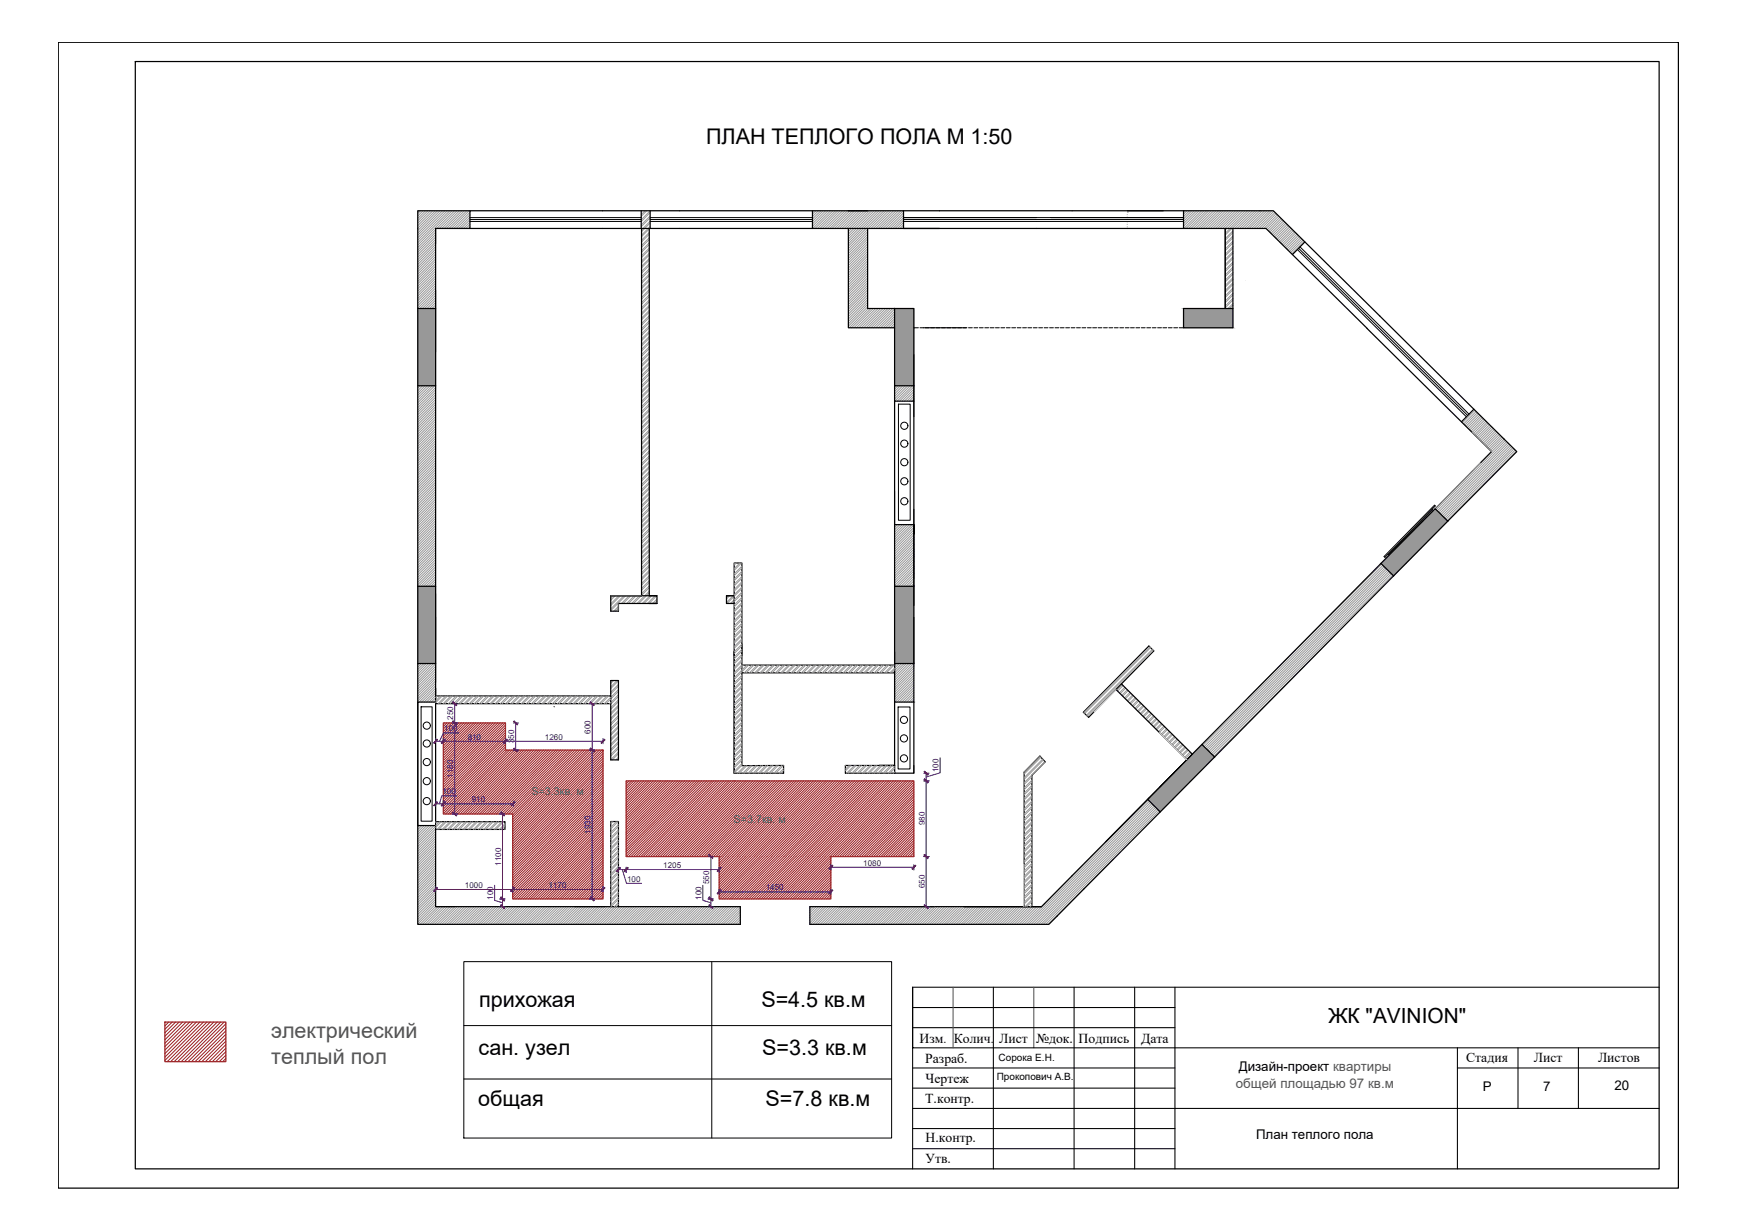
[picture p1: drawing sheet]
<svg xmlns="http://www.w3.org/2000/svg" width="420mm" height="297mm" viewBox="0 0 420 297" stroke-linecap="round" stroke-linejoin="round" font-family="sans-serif">
<defs><g id="words">
<g font-size="5.2">
<text x="170.7" y="34.7">ПЛАН ТЕПЛОГО ПОЛА М 1:50</text>
<text x="115.8" y="243.3">прихожая</text>
<text x="184.1" y="243.3">S=4.5 кв.м</text>
<text x="115.7" y="255">сан. узел</text>
<text x="184.3" y="255">S=3.3 кв.м</text>
<text x="115.6" y="267.4">общая</text>
<text x="185.1" y="267.4">S=7.8 кв.м</text>
</g>
<g font-size="5.2" fill="#545454">
<text x="65.5" y="250.8">электрический</text>
<text x="65.6" y="257.1">теплый пол</text>
</g>
<text font-size="5" x="321.1" y="247.2">ЖК &quot;AVINION&quot;</text>
<g font-size="3.3">
<text x="222.3" y="252.1">Изм</text>
<text x="223.7" y="256.8">Разраб.</text>
<text x="230.6" y="252.1">Колич</text>
<text x="241.5" y="252">Лист</text>
<text x="250.5" y="252.1">№док.</text>
<text x="260.8" y="252.1">Подпись</text>
<text x="275.9" y="252.1">Дата</text>
<text x="354.4" y="256.7">Стадия</text>
<text x="370.8" y="256.7">Лист</text>
<text x="386.3" y="256.7">Листов</text>
<text x="223.8" y="261.6">Чертеж</text>
<text x="223.7" y="266.5">Т.контр.</text>
<text x="223.7" y="281.1">Утв.</text>
<text x="223.8" y="276.1">Н.контр.</text>
</g>
<text font-size="3.2" fill="#545454" x="298.7" y="262.9">общей площадью 97 кв.м</text>
<g font-size="3.2">
<text x="299.5" y="259">Дизайн-проект квартиры</text>
<text x="358.5" y="263.8">Р</text>
<text x="373" y="263.8">7</text>
<text x="390.3" y="263.5">20</text>
<text x="303.6" y="275.3">План теплого пола</text>
</g>
<g font-size="2.9">
<text x="228.1" y="252.1">.</text>
<text x="239.5" y="252.1">.</text>
</g>
<g font-size="2.6" fill="#545454">
<text x="128.5" y="192.2">S=3.3кв. м</text>
<text x="177.4" y="198.9">S=3.7кв. м</text>
</g>
<g font-size="2.4">
<text x="241.4" y="256.5">Сорока Е.Н.</text>
<text x="240.9" y="261.1">Прокопович А.В.</text>
</g>
<g font-size="2" fill="#250095">
<text x="107.4" y="176.8">100</text>
<text x="109.5" y="174" transform="rotate(-90 109.5 174)">250</text>
<text x="113.1" y="178.8">810</text>
<text x="124.3" y="179.6" transform="rotate(-90 124.3 179.6)">350</text>
<text x="131.7" y="178.8">1260</text>
<text x="142.8" y="177.3" transform="rotate(-90 142.8 177.3)">600</text>
<text x="107" y="192">100</text>
<text x="109.5" y="188" transform="rotate(-90 109.5 188)">1180</text>
<text x="226.9" y="186.7" transform="rotate(-90 226.9 186.7)">100</text>
<text x="114" y="193.9">910</text>
<text x="142.8" y="201.5" transform="rotate(-90 142.8 201.5)">1930</text>
<text x="223.5" y="199.5" transform="rotate(-90 223.5 199.5)">980</text>
<text x="121.1" y="209.2" transform="rotate(-90 121.1 209.2)">1100</text>
<text x="160.3" y="209.8">1205</text>
<text x="208.7" y="209.2">1080</text>
<text x="112.4" y="214.6">1000</text>
<text x="132.6" y="214.6">1170</text>
<text x="151.6" y="213.2">100</text>
<text x="171.5" y="213.8" transform="rotate(-90 171.5 213.8)">550</text>
<text x="185.1" y="215.2">1450</text>
<text x="223.5" y="214.7" transform="rotate(-90 223.5 214.7)">650</text>
<text x="119.2" y="217.5" transform="rotate(-90 119.2 217.5)">100</text>
<text x="169.6" y="217.5" transform="rotate(-90 169.6 217.5)">100</text>
</g>
</g></defs>
<path d="M360.6 109.1l-13.7 13.9" fill="none" stroke="#636466" stroke-width=".3"/>
<g fill="none" stroke="#989898" stroke-width=".24">
<path d="M101.1 50.9l-.1 .1M101.7 50.9l-.7 .7M102.3 50.9l-1.3 1.3M102.9 50.9l-1.9 1.9M103.4 50.9l-2.4 2.5M104 50.9l-3 3M104.6 50.9l-3.6 3.6M105.2 50.9l-4.2 4.2M105.3 55.5l-4.3 4.3M105.3 56.1l-4.3 4.3M105.3 56.7l-4.3 4.3M105.3 57.3l-4.3 4.3"/>
<path d="M105.3 57.9l-4.3 4.3M105.3 58.5l-4.3 4.3M105.3 59l-4.3 4.3M105.3 59.6l-4.3 4.3M105.8 50.9l-4.8 4.8M106.4 50.9l-5.4 5.4M107 50.9l-6 6M107.6 50.9l-6.6 6.6M108.1 50.9l-7.1 7.2M108.7 50.9l-7.7 7.7M109.3 50.9l-8.3 8.3M109.9 50.9l-4.3 4.3"/>
<path d="M110.5 50.9l-4.3 4.3M111.1 50.9l-4.3 4.3M111.7 50.9l-4.3 4.3M112.3 50.9l-4.4 4.3M112.8 50.9l-4.3 4.3M113.4 50.9l-4.3 4.3M113.6 51.3l-3.9 3.9M113.6 51.9l-3.3 3.3M113.6 52.5l-2.7 2.7M113.6 53.1l-2.2 2.1M113.6 53.7l-1.6 1.5M113.6 54.2l-1 1"/>
<path d="M113.6 54.8l-.4 .4M155.1 50.9l-.1 .1M155.9 50.9l-.9 1M156.4 50.9l-1.4 1.4M157 56.2l-1.9 1.9M157 57.5l-1.9 1.8M157 58.7l-1.9 1.9M157 60l-1.9 1.8M157 55.3l-1.9 1.9M157 56.6l-1.9 1.9M157 57.9l-1.9 1.8M157 59.1l-1.9 1.9"/>
<path d="M157.2 53.5l-2.1 2.1M157.2 54.7l-2.1 2.1M157.2 53.9l-2.1 2.1M157.2 50.9l-2.2 2.2M157.2 52.2l-2.2 2.2M157.2 51.4l-2.2 2.2M157.2 52.6l-2.2 2.2M157.2 55.1l-.1 .1M196.7 50.9l-.3 .3M197.3 50.9l-.9 .8M197.9 50.9l-1.5 1.4M198.4 50.9l-2 2"/>
<path d="M199 50.9l-2.6 2.6M199.6 50.9l-3.2 3.2M200.2 50.9l-3.8 3.8M200.8 50.9l-4.3 4.3M201.4 50.9l-4.4 4.3M202 50.9l-4.4 4.3M202.5 50.9l-4.3 4.3M203.1 50.9l-4.3 4.3M203.7 50.9l-4.3 4.3M204.3 50.9l-4.3 4.3M204.9 50.9l-4.3 4.3M205.5 50.9l-4.3 4.3"/>
<path d="M206.1 50.9l-4.4 4.3M206.6 50.9l-4.3 4.3M207.2 50.9l-4.3 4.3M207.8 50.9l-4.3 4.3M208.4 50.9l-4.3 4.3M209 50.9l-4.3 4.3M209.6 50.9l-4.5 4.5M209.7 55.4l-4.6 4.7M209.7 56l-4.6 4.7M209.7 56.6l-4.6 4.7M209.7 57.2l-4.6 4.7M209.7 57.8l-4.6 4.7"/>
<path d="M209.7 58.3l-4.6 4.7M209.7 58.9l-4.6 4.7M209.7 59.5l-4.6 4.7M210.2 50.9l-5.1 5.1M210.7 50.9l-5.6 5.7M211.3 50.9l-6.2 6.3M211.9 50.9l-6.8 6.9M212.5 50.9l-7.4 7.4M213.1 50.9l-8 8M213.7 50.9l-8.6 8.6M214.2 50.9l-4.2 4.3M214.8 50.9l-4.2 4.3"/>
<path d="M215.4 50.9l-4.3 4.3M216 50.9l-4.3 4.3M216.6 50.9l-4.3 4.3M217.2 50.9l-4.3 4.3M217.8 50.9l-4.3 4.3M218.3 50.9l-4.2 4.3M218.4 51.4l-3.7 3.8M218.4 52l-3.1 3.2M218.4 52.6l-2.6 2.6M218.4 53.2l-2 2M218.4 53.8l-1.4 1.4M218.4 54.4l-.8 .8"/>
<path d="M218.4 55l-.2 .2M272.5 51.9h.1M272.5 52.5h.1M272.5 51.3h.1M272.5 53v.1M272.5 53.6v.1M272.5 54.2h.1M272.5 54.8h.1M286.4 50.9l-.3 .3M287 50.9l-.9 .8M287.6 50.9l-1.5 1.4M288.1 50.9l-2 2"/>
<path d="M288.7 50.9l-2.6 2.6M289.3 50.9l-3.2 3.2M289.9 50.9l-3.8 3.8M290.5 50.9l-4.3 4.3M291.1 50.9l-4.3 4.3M291.7 50.9l-4.4 4.3M292.2 50.9l-4.3 4.3M292.8 50.9l-4.3 4.3M293.4 50.9l-4.3 4.3M294 50.9l-4.3 4.3M294.6 50.9l-4.3 4.3M295.2 50.9l-4.3 4.3"/>
<path d="M295.7 50.9l-4.2 4.3M296.3 50.9l-4.3 4.3M296.6 55.2l-.4 .4M296.9 50.9l-4.3 4.3M297.5 50.9l-4.3 4.3M297.8 55.2l-1.6 1.6M298.1 57.5l-1.9 1.8M298.1 55.8l-1.9 1.9M298.1 57l-1.9 1.9M298.1 58.3l-1.9 1.9M298.1 59.6l-1.9 1.8M298.1 56.2l-1.9 1.9"/>
<path d="M298.1 58.7l-1.9 1.9M298.1 50.9l-4.3 4.3M298.7 50.9l-4.3 4.3M299.3 50.9l-4.3 4.3M299.8 50.9l-4.2 4.3M300.4 50.9l-4.3 4.3M301 50.9l-4.3 4.3M301.6 50.9l-5.4 5.5M302.2 50.9l-4.3 4.3M302.8 50.9l-4.3 4.3M303.4 50.9l-4.3 4.3M303.9 50.9l-4.2 4.3"/>
<path d="M304.5 50.9l-4.2 4.3M305.1 50.9l-4.3 4.3M305.7 50.9l-4.3 4.3M306.3 50.9l-4.3 4.3M306.9 50.9l-4.3 4.3M307.5 50.9l-4.3 4.3M307.9 51.1l-4.1 4.1M308.2 51.4l-3.8 3.8M308.5 51.6l-3.5 3.6M308.8 51.9l-3.3 3.3M309.1 52.2l-3 3.1M309.4 52.5l-3 3.1"/>
<path d="M309.7 52.8l-3.1 3.1M310 53.1l-3.1 3M310.3 53.4l-3.1 3M310.6 53.7l-3.1 3M310.9 53.9l-3.1 3.1M311.2 54.2l-3.1 3.1M311.5 54.5l-3.1 3.1M311.8 54.8l-3.1 3.1M312.1 55.1l-3.1 3.1M312.4 55.4l-3.1 3.1M312.7 55.7l-3.1 3M313 56l-3.1 3"/>
<path d="M313.3 56.3l-3.1 3M313.5 56.6l-3 3M313.8 56.9l-3 3M314.1 57.2l-3 3M314.4 57.5l-3 3M314.7 57.8l-3 3M315 58.1l-3 3M315.3 58.3l-3 3.1M105.3 60.2l-4.3 4.3M105.3 60.8l-4.3 4.3M105.3 61.4l-4.3 4.3M105.3 62l-4.3 4.3"/>
<path d="M105.3 62.6l-4.3 4.3M105.3 63.1l-4.3 4.4M105.3 63.7l-4.3 4.3M105.3 64.3l-4.3 4.3M105.3 64.9l-4.3 4.3M105.3 65.5l-4.3 4.3M105.3 66.1l-4.3 4.3M105.3 66.7l-4.3 4.3M105.3 67.2l-4.3 4.4M105.3 67.8l-4.3 4.4M105.3 68.4l-4.3 4.3M105.3 69l-4.3 4.3"/>
<path d="M105.3 69.6l-4.3 4.3M105.3 70.2l-4.3 4.3M105.3 70.8l-3.8 3.8M105.3 71.3l-3.2 3.3M105.3 71.9l-2.7 2.7M105.3 72.5l-2.1 2.1M105.3 73.1l-1.5 1.5M105.3 73.7l-.9 .9M105.3 74.3l-.3 .3M157 62.5l-1.9 1.9M157 65.4l-1.9 1.9M157 66.6l-1.9 1.9"/>
<path d="M157 61.2l-1.9 1.9M157 63.7l-1.9 1.9M157 65l-1.9 1.9M157 66.3l-1.9 1.8M157 67.5l-1.9 1.9M157 68.8l-1.9 1.8M157 70l-1.9 1.9M157 60.4l-1.9 1.8M157 61.7l-1.9 1.8M157 62.9l-1.9 1.8M157 64.1l-1.9 1.9M157 67.9l-1.9 1.9"/>
<path d="M157 69.2l-1.9 1.8M157 71.3l-1.9 1.8M157 72.5l-1.9 1.9M157 73.8l-1.9 1.9M157 75l-1.9 1.9M157 76.3l-1.9 1.9M157 77.6l-1.9 1.8M157 78.8l-1.9 1.9M157 70.4l-1.9 1.9M157 71.7l-1.9 1.8M157 73l-1.9 1.8M157 74.2l-1.9 1.9"/>
<path d="M157 75.5l-1.9 1.8M157 76.7l-1.9 1.9M157 78l-1.9 1.9M157 79.2l-1.9 1.9M209.7 60.1l-4.6 4.7M209.7 60.7l-4.6 4.7M209.7 61.3l-4.6 4.7M209.7 61.9l-4.6 4.7M209.7 62.5l-4.6 4.6M209.7 63l-4.6 4.7M209.7 63.6l-4.6 4.7M209.7 64.2l-4.6 4.7"/>
<path d="M209.7 64.8l-4.6 4.7M209.7 65.4l-4.6 4.7M209.7 66l-4.6 4.6M209.7 66.6l-4.6 4.6M209.7 67.2l-4.6 4.6M209.7 67.7l-4.6 4.7M209.7 68.3l-4.6 4.7M209.7 68.9l-4.6 4.7M209.7 69.5l-4.6 4.7M209.7 70.1l-4.6 4.6M209.7 70.7l-4.6 4.6M209.7 71.3l-4.6 4.6"/>
<path d="M209.7 71.9l-4.6 4.6M209.7 72.4l-4.6 4.7M209.7 73l-4.6 4.7M209.7 73.6l-4.6 4.7M209.7 74.2l-4.6 4.6M210 74.6l-4.7 4.6M210.6 74.6l-4.7 4.6M211.1 74.6l-4.7 4.6M211.7 74.6l-4.7 4.6M212.3 74.6l-4.7 4.6M212.9 74.6l-4.7 4.6M213.5 74.6l-4.7 4.6"/>
<path d="M214.1 74.6l-4.7 4.6M214.7 74.6l-4.7 4.6M215.2 74.6l-4.6 4.6M215.8 74.6l-4.7 4.6M216.3 74.7l-4.6 4.5M216.3 75.3l-4 3.9M216.3 75.9l-3.4 3.3M216.3 76.5l-2.8 2.7M216.3 77.1l-2.2 2.1M216.3 77.6l-1.6 1.6M216.3 78.2l-1 1M216.3 78.8l-.5 .4"/>
<path d="M298.1 62.1l-1.9 1.8M298.1 63.8l-1.9 1.8M298.1 72.1l-1.9 1.9M298.1 60.8l-1.9 1.9M298.1 63.3l-1.9 1.9M298.1 64.6l-1.9 1.8M298.1 65.8l-1.9 1.9M298.1 67.1l-1.9 1.9M298.1 68.3l-1.9 1.9M298.1 69.6l-1.9 1.9M298.1 70.9l-1.9 1.8M298.1 73.4l-1.2 1.2"/>
<path d="M298.1 60l-1.9 1.9M298.1 61.2l-1.9 1.9M298.1 62.5l-1.9 1.9M298.1 65l-1.9 1.9M298.1 66.3l-1.9 1.8M298.1 67.5l-1.9 1.9M298.1 68.8l-1.9 1.8M298.1 70l-1.9 1.9M298.1 71.3l-1.9 1.9M298.1 72.5l-1.9 1.9M298.1 73.8l-.8 .8M101 93.2h.1"/>
<path d="M101.6 93.2l-.6 .6M102.2 93.2l-1.2 1.2M102.8 93.2l-1.8 1.8M103.4 93.2l-2.4 2.4M104 93.2l-3 3M104.5 93.2l-3.5 3.5M105.1 93.2l-4.1 4.1M105.3 93.7l-4.3 4.2M105.3 94.2l-4.3 4.3M105.3 94.8l-4.3 4.3M105.3 95.4l-4.3 4.3M105.3 96l-4.3 4.3"/>
<path d="M105.3 96.6l-4.3 4.3M105.3 97.2l-4.3 4.2M105.3 97.7l-4.3 4.3M105.3 98.3l-4.3 4.3M105.3 98.9l-4.3 4.3M105.3 99.5l-4.3 4.3M157 88.9l-1.9 1.8M157 93.1l-1.9 1.8M157 80.1l-1.9 1.8M157 81.3l-1.9 1.9M157 82.6l-1.9 1.8M157 83.8l-1.9 1.9"/>
<path d="M157 85.1l-1.9 1.9M157 86.3l-1.9 1.9M157 87.6l-1.9 1.9M157 90.1l-1.9 1.9M157 91.4l-1.9 1.8M157 92.6l-1.9 1.9M157 93.9l-1.9 1.8M157 95.1l-1.9 1.9M157 96.4l-1.9 1.9M157 97.6l-1.9 1.9M157 98.9l-1.9 1.9M157 80.5l-1.9 1.9"/>
<path d="M157 81.8l-1.9 1.8M157 83l-1.9 1.9M157 84.3l-1.9 1.8M157 85.5l-1.9 1.9M157 86.8l-1.9 1.8M157 88l-1.9 1.9M157 89.3l-1.9 1.9M157 90.5l-1.9 1.9M157 91.8l-1.9 1.9M157 94.3l-1.9 1.9M157 95.6l-1.9 1.8M157 96.8l-1.9 1.9"/>
<path d="M157 98.1l-1.9 1.8M157 99.3l-1.9 1.9M216.5 93.2l-.2 .2M217.1 93.2l-.8 .8M217.7 93.2l-1.4 1.4M218.3 93.2l-2 2M218.8 93.2l-2.5 2.6M219.4 93.2l-3.1 3.2M220 93.2l-3.7 3.8M220.6 93.2l-3.7 3.8M220.9 93.5l-3.4 3.5M220.9 94.1l-2.9 2.9"/>
<path d="M220.9 94.7l-2.3 2.3M220.9 95.3l-1.7 1.7M220.9 95.8l-1.1 1.2M220.9 96.4l-.5 .6M356.6 99.2l-3.1 3M356.9 99.5l-3.1 3M357.2 99.8l-3.1 3M105.3 100.1l-4.3 4.3M105.3 100.7l-4.3 4.3M105.3 101.3l-4.3 4.3M105.3 101.8l-4.3 4.3M105.3 102.4l-4.3 4.3"/>
<path d="M105.3 103l-4.3 4.3M105.3 103.6l-4.3 4.3M105.3 104.2l-4.3 4.3M105.3 104.8l-4.3 4.3M105.3 105.4l-4.3 4.3M105.3 105.9l-4.3 4.4M105.3 106.5l-4.3 4.3M105.3 107.1l-4.3 4.3M105.3 107.7l-4.3 4.3M105.3 108.3l-4.3 4.3M105.3 108.9l-4.3 4.3M105.3 109.4l-4.3 4.4"/>
<path d="M105.3 110l-4.3 4.4M105.3 110.6l-4.3 4.3M105.3 111.2l-4.3 4.3M105.3 111.8l-4.3 4.3M105.3 112.4l-4.3 4.3M105.3 113l-4.3 4.3M105.3 113.6l-4.3 4.3M105.3 114.1l-4.3 4.4M105.3 114.7l-4.3 4.3M105.3 115.3l-4.3 4.3M105.3 115.9l-4.3 4.3M105.3 116.5l-4.3 4.3"/>
<path d="M105.3 117.1l-4.3 4.3M105.3 117.7l-4.3 4.3M105.3 118.3l-4.3 4.3M105.3 118.8l-4.3 4.3M105.3 119.4l-4.3 4.3M157 100.6l-1.9 1.9M157 101.8l-1.9 1.9M157 106.4l-1.9 1.9M157 108.1l-1.9 1.9M157 110.6l-1.9 1.9M157 115.2l-1.9 1.9M157 100.2l-1.9 1.8"/>
<path d="M157 101.4l-1.9 1.9M157 102.7l-1.9 1.8M157 103.9l-1.9 1.9M157 105.2l-1.9 1.9M157 107.7l-1.9 1.9M157 109l-1.9 1.8M157 110.2l-1.9 1.9M157 111.5l-1.9 1.8M157 112.7l-1.9 1.9M157 114l-1.9 1.8M157 116.5l-1.9 1.9M157 117.7l-1.9 1.9"/>
<path d="M157 119l-1.9 1.9M157 103.1l-1.9 1.9M157 104.4l-1.9 1.8M157 105.6l-1.9 1.9M157 106.9l-1.9 1.8M157 109.4l-1.9 1.8M157 111.9l-1.9 1.9M157 113.1l-1.9 1.9M157 114.4l-1.9 1.9M157 115.7l-1.9 1.8M157 116.9l-1.9 1.9M157 118.2l-1.9 1.8"/>
<path d="M157 119.4l-1.9 1.9M355.8 104.5l4.8 4.6M357.4 100l-3 3.1M357.7 100.3l-3 3M358 100.6l-3 3M358.3 100.9l-3 3M358.6 101.2l-3 3M358.9 101.5l-3 3M359.2 101.8l-3 3M359.5 102.1l-3 3M359.8 102.4l-3 3M360.1 102.7l-3 3"/>
<path d="M360.4 103l-3 3M360.7 103.2l-3 3.1M361 103.5l-3 3.1M361.3 103.8l-3 3.1M361.6 104.1l-3.1 3.1M361.9 104.4l-3.1 3.1M362.1 104.7l-3 3.1M362.4 105l-3 3M362.7 105.3l-3 3M363 105.6l-3 3M363.3 105.8l-3 3.1M363.6 106.1l-7.4 7.5"/>
<path d="M363.9 106.4l-16.7 16.8M364.2 106.7l-16.7 16.8M364.5 107l-16.7 16.8M364.8 107.3l-16.7 16.8M365.1 107.6l-16.7 16.7M365.4 107.9l-16.7 16.7M365.7 108.2l-16.7 16.7M366 108.5l-16.7 16.7M366.3 108.8l-16.7 16.7M366.6 109.1l-16.7 16.7M105.3 120l-4.3 4.3M105.3 120.6l-4.3 4.3"/>
<path d="M105.3 121.2l-4.3 4.3M105.3 121.8l-4.3 4.3M105.3 122.4l-4.3 4.2M105.3 123l-4.3 4.2M105.3 123.5l-4.3 4.3M105.3 124.1l-4.3 4.3M105.3 124.7l-4.3 4.3M105.3 125.3l-4.3 4.3M105.3 125.9l-4.3 4.3M105.3 126.5l-4.3 4.2M105.3 127.1l-4.3 4.2M105.3 127.6l-4.3 4.3"/>
<path d="M105.3 128.2l-4.3 4.3M105.3 128.8l-4.3 4.3M105.3 129.4l-4.3 4.3M105.3 130l-4.3 4.3M105.3 130.6l-4.3 4.2M105.3 131.2l-4.3 4.2M105.3 131.8l-4.3 4.2M105.3 132.3l-4.3 4.3M105.3 132.9l-4.3 4.3M105.3 133.5l-4.3 4.3M105.3 134.1l-4.3 4.3M105.3 134.7l-4.3 4.3"/>
<path d="M105.3 135.3l-4.3 4.2M105.3 135.9l-4.3 4.2M105.3 136.4l-4.3 4.3M105.3 137l-4.3 4.3M105.3 137.6l-4.1 4.1M105.3 138.2l-3.5 3.5M105.3 138.8l-3 2.9M105.3 139.4l-2.4 2.3M105.3 140l-1.8 1.7M157 124.1l-1.9 1.8M157 125.3l-1.9 1.8M157 127l-1.9 1.8"/>
<path d="M157 135.8l-1.9 1.8M157 137l-1.9 1.9M157 120.3l-1.9 1.8M157 121.5l-1.9 1.9M157 122.8l-1.9 1.8M157 126.5l-1.9 1.9M157 127.8l-1.9 1.9M157 129l-1.9 1.9M157 130.3l-1.9 1.9M157 131.6l-1.9 1.8M157 132.8l-1.9 1.9M157 134.1l-1.9 1.8"/>
<path d="M157 135.4l-1.9 1.8M157 136.6l-1.9 1.8M157 137.9l-1.9 1.8M157 139.1l-1.9 1.9M157 120.7l-1.9 1.9M157 121.9l-1.9 1.9M157 123.2l-1.9 1.9M157 124.5l-1.9 1.8M157 125.7l-1.9 1.9M157 128.2l-1.9 1.9M157 129.5l-1.9 1.8M157 130.7l-1.9 1.9"/>
<path d="M157 132l-1.9 1.9M157 133.2l-1.9 1.9M157 134.5l-1.9 1.9M157 138.3l-1.9 1.8M157 139.5l-1.9 1.9M177.6 136.1l-.1 .1M178 136.1l-.5 .5M178.8 136.1l-1.3 1.3M179.3 136.1l-1.8 1.8M179.4 136.8l-1.9 1.9M179.4 139.3l-1.9 1.9M179.4 137.3l-1.9 1.8"/>
<path d="M179.4 138.5l-1.9 1.8M179.4 138.1l-1.9 1.9M179.4 139.8l-1.9 1.8M216.4 126.8l-.1 .1M216.9 126.8l-.6 .7M217.5 126.8l-1.2 1.2M218.1 126.8l-1.8 1.8M218.7 126.8l-2.4 2.4M219.3 126.8l-3 3M219.9 126.8l-3.6 3.6M220.5 126.8l-4.2 4.2M220.9 126.9l-4.6 4.6"/>
<path d="M220.9 127.5l-4.6 4.6M220.9 128.1l-4.6 4.6M220.9 128.7l-4.6 4.6M220.9 129.3l-4.6 4.6M220.9 129.9l-4.6 4.6M220.9 130.4l-4.6 4.7M220.9 131l-4.6 4.7M220.9 131.6l-4.6 4.6M220.9 132.2l-4.6 4.6M220.9 132.8l-4.6 4.6M220.9 133.4l-4.6 4.6M220.9 134l-4.6 4.6"/>
<path d="M220.9 134.5l-4.6 4.7M220.9 135.1l-4.6 4.7M220.9 135.7l-4.6 4.6M220.9 136.3l-4.6 4.6M220.9 136.9l-4.6 4.6M220.9 137.5l-4.2 4.2M220.9 138l-3.7 3.7M220.9 138.6l-3.1 3.1M220.9 139.2l-2.5 2.5M220.9 139.8l-1.9 1.9M334 136.4l-32.3 32.3M334.3 136.7l-43.5 43.5"/>
<path d="M334.6 137l-43.5 43.5M334.9 137.3l-43.5 43.5M335.2 137.5l-43.5 43.6M335.5 137.8l-43.5 43.5M335.8 138.1l-43.5 43.5M336.1 138.4l-43.5 43.5M336.4 138.7l-43.6 43.5M336.7 139l-43.6 43.5M105.3 141.7h.1M105.3 140.5l-1.2 1.2M105.3 141.1l-.6 .6M148.3 144l-.7 .7"/>
<path d="M148.7 144l-1.1 1.1M149.5 146.6l-1.1 1.1M149.5 147l-.7 .7M149.6 144l-2 1.9M150 144l-2.4 2.4M150.8 144l-3.2 3.2M151.2 144l-3.6 3.6M152.1 144l-1.9 1.9M152.5 144l-1.8 1.9M153.4 144l-1.9 1.9M153.8 144l-1.9 1.9M154.6 144l-1.9 1.9"/>
<path d="M155 144l-1.9 1.9M157 142.9l-3 3M157 143.3l-2.6 2.6M157 140.3l-1.9 1.9M157 141.6l-1.9 1.9M157 140.8l-1.9 1.8M157 142l-1.9 1.9M157.1 144l-1.8 1.9M157.6 144l-1.9 1.9M158.4 144l-1.9 1.9M158.8 144l-1.9 1.9M158.8 144.8l-1 1.1"/>
<path d="M158.8 145.2l-.6 .7M176 144l-.4 .3M176.4 144l-.8 .8M177.2 144l-1.6 1.6M179.4 144.4l-1.9 1.8M179.4 147.3l-1.9 1.9M179.4 154.4l-1.9 1.9M179.4 156.1l-1.9 1.9M179.4 140.6l-1.9 1.9M179.4 141.9l-1.9 1.8M179.4 143.1l-2.8 2.8M179.4 141l-1.9 1.9"/>
<path d="M179.4 142.3l-3.6 3.6M179.4 143.5l-2.4 2.4M179.4 145.6l-1.9 1.9M179.4 146.9l-1.9 1.8M179.4 148.1l-1.9 1.9M179.4 150.6l-1.9 1.9M179.4 151.9l-1.9 1.9M179.4 146l-1.9 1.9M179.4 151.1l-1.9 1.8M179.4 152.3l-1.9 1.9M179.4 149.4l-1.9 1.9M179.4 153.2l-1.9 1.8"/>
<path d="M179.4 155.7l-1.9 1.8M179.4 156.9l-1.9 1.9M179.4 158.2l-1.9 1.8M179.4 159.4l-1.9 1.9M179.4 144.8l-1.9 1.9M179.4 148.6l-1.9 1.8M179.4 149.8l-1.9 1.9M179.4 153.6l-1.9 1.9M179.4 154.8l-1.9 1.9M179.4 157.4l-1.9 1.8M179.4 158.6l-1.9 1.9M179.4 159.9l-1.9 1.8"/>
<path d="M220.9 140.4l-1.3 1.3M220.9 141l-.7 .7M220.9 141.6l-.1 .1M277.9 156.4l-15.9 15.8M278.2 156.5l-16 15.9M278.6 156.9l-15.9 16M278.8 157.2l-15.9 15.9M323.8 152.5l-30.4 30.3M101.3 160.4l-.3 .3M101.9 160.4l-.9 .9M102.5 160.4l-1.5 1.4M103 160.4l-2 2"/>
<path d="M103.6 160.4l-2.6 2.6M104.2 160.4l-3.2 3.2M104.8 160.4l-3.8 3.8M105.3 160.5l-4.3 4.3M105.3 161.1l-4.3 4.2M105.3 161.6l-4.3 4.3M105.3 162.2l-4.3 4.3M105.3 162.8l-4.3 4.3M105.3 163.4l-4.3 4.3M105.3 164l-4.3 4.3M105.3 164.6l-4.3 4.3M105.3 165.2l-4.3 4.2"/>
<path d="M105.3 165.7l-4 4M105.3 166.3l-3.4 3.4M105.3 166.9l-2.8 2.8M105.3 167.5l-2.2 2.2M105.3 168.1l-1.6 1.6M105.3 168.7l-1 1M105.3 169.3l-.5 .4M105.6 168.2l-.3 .4M106.5 168.2l-1.2 1.2M106.9 168.2l-1.6 1.7M107.8 168.2l-1.9 1.9M108.2 168.2l-1.9 1.9"/>
<path d="M109 168.2l-1.9 1.9M109.4 168.2l-1.8 1.9M110.3 168.2l-1.9 1.9M110.7 168.2l-1.9 1.9M111.5 168.2l-1.8 1.9M112 168.2l-1.9 1.9M112.8 168.2l-1.9 1.9M113.2 168.2l-1.9 1.9M114 168.2l-1.8 1.9M114.5 168.2l-1.9 1.9M115.3 168.2l-1.9 1.9M115.7 168.2l-1.8 1.9"/>
<path d="M116.6 168.2l-1.9 1.9M117 168.2l-1.9 1.9M117.8 168.2l-1.9 1.9M118.2 168.2l-1.8 1.9M119.1 168.2l-1.9 1.9M119.5 168.2l-1.9 1.9M120.3 168.2l-1.8 1.9M120.7 168.2l-1.8 1.9M121.6 168.2l-1.9 1.9M122 168.2l-1.9 1.9M122.8 168.2l-1.8 1.9M123.3 168.2l-1.9 1.9"/>
<path d="M124.1 168.2l-1.9 1.9M124.5 168.2l-1.9 1.9M125.3 168.2l-1.8 1.9M125.8 168.2l-1.9 1.9M126.6 168.2l-1.9 1.9M127 168.2l-1.8 1.9M127.9 168.2l-1.9 1.9M128.3 168.2l-1.9 1.9M129.1 168.2l-1.9 1.9M129.5 168.2l-1.8 1.9M130.4 168.2l-1.9 1.9M130.8 168.2l-1.9 1.9"/>
<path d="M131.6 168.2l-1.8 1.9M132.1 168.2l-1.9 1.9M132.9 168.2l-1.9 1.9M133.3 168.2l-1.9 1.9M134.1 168.2l-1.8 1.9M134.6 168.2l-1.9 1.9M135.4 168.2l-1.9 1.9M135.8 168.2l-1.8 1.9M136.6 168.2l-1.8 1.9M137.1 168.2l-1.9 1.9M137.9 168.2l-1.9 1.9M138.3 168.2l-1.8 1.9"/>
<path d="M139.2 168.2l-1.9 1.9M139.6 168.2l-1.9 1.9M140.4 168.2l-1.9 1.9M140.8 168.2l-1.8 1.9M141.7 168.2l-1.9 1.9M142.1 168.2l-1.9 1.9M142.9 168.2l-1.8 1.9M143.4 168.2l-1.9 1.9M144.2 168.2l-1.9 1.9M144.6 168.2l-1.9 1.9M145.4 168.2l-1.8 1.9M145.9 168.2l-1.9 1.9"/>
<path d="M146.7 168.2l-1.8 1.9M147.1 168.2l-1.8 1.9M147.9 164.5l-.3 .3M148.3 164.5l-.7 .7M149.2 164.5l-1.6 1.5M149.5 166.7l-3.4 3.4M149.5 177.1l-1.9 1.9M149.5 172.9l-1.9 1.9M149.5 170.9l-1.9 1.8M149.5 172.1l-1.9 1.9M149.5 173.4l-1.9 1.8M149.5 165.4l-1.9 1.9"/>
<path d="M149.5 167.9l-2.2 2.2M149.5 169.2l-1.9 1.8M149.5 170.4l-1.9 1.9M149.5 171.7l-1.9 1.9M149.5 174.2l-1.9 1.9M149.5 175.5l-1.9 1.8M149.5 176.7l-1.9 1.9M149.5 178l-1.9 1.8M149.5 179.3l-1.9 1.8M149.5 164.6l-1.9 1.8M149.5 165.8l-1.9 1.9M149.5 167.1l-3 3"/>
<path d="M149.5 168.3l-1.9 1.9M149.5 169.6l-1.9 1.9M149.5 174.6l-1.9 1.9M149.5 175.9l-1.9 1.8M149.5 178.4l-1.9 1.9M149.5 179.6l-1.9 1.9M179.4 163.2l-1.9 1.9M179.4 166.1l-1.9 1.9M179.4 167.4l-1.9 1.9M179.4 173.2l-1.9 1.9M179.4 174.9l-1.9 1.9M179.4 176.2l-1.9 1.9"/>
<path d="M179.4 175.8l-1.9 1.8M179.4 179.5l-1.9 1.9M179.4 180l-1.9 1.8M179.4 160.7l-1.9 1.9M179.4 164.5l-1.9 1.8M179.4 165.7l-1.9 1.9M179.4 167l-1.9 1.8M179.4 168.2l-1.9 1.9M179.4 169.5l-1.9 1.8M179.4 170.7l-1.9 1.9M179.4 172l-1.9 1.9M179.4 174.5l-1.9 1.9"/>
<path d="M179.4 177l-1.9 1.9M179.4 178.3l-1.9 1.8M179.4 163.6l-1.9 1.9M179.4 164.9l-1.9 1.9M179.4 168.7l-1.9 1.8M179.4 169.9l-1.9 1.9M179.4 171.2l-1.9 1.8M179.4 172.4l-1.9 1.9M179.4 173.7l-1.9 1.8M179.4 177.4l-1.9 1.9M179.4 178.7l-1.9 1.9M179.7 160.8l-2.2 2.2"/>
<path d="M180.5 160.8l-3 3M181 160.8l-3.5 3.4M181.8 160.8l-1.9 1.8M182.2 160.8l-1.8 1.8M183.1 160.8l-1.9 1.8M183.5 160.8l-1.9 1.8M184.3 160.8l-1.9 1.8M184.7 160.8l-1.8 1.8M185.6 160.8l-1.9 1.8M186 160.8l-1.9 1.8M186.8 160.8l-1.8 1.8M187.2 160.8l-1.8 1.8"/>
<path d="M188.1 160.8l-1.9 1.8M188.5 160.8l-1.9 1.8M189.3 160.8l-1.8 1.8M189.8 160.8l-1.9 1.8M190.6 160.8l-1.8 1.8M191 160.8l-1.9 1.8M191.8 160.8l-1.8 1.8M192.3 160.8l-1.9 1.8M193.1 160.8l-1.9 1.8M193.5 160.8l-1.8 1.8M194.4 160.8l-1.9 1.8M194.8 160.8l-1.9 1.8"/>
<path d="M195.6 160.8l-1.9 1.8M196 160.8l-1.8 1.8M196.9 160.8l-1.9 1.8M197.3 160.8l-1.9 1.8M198.1 160.8l-1.8 1.8M198.6 160.8l-1.9 1.8M199.4 160.8l-1.9 1.8M199.8 160.8l-1.9 1.8M200.6 160.8l-1.8 1.8M201.1 160.8l-1.9 1.8M201.9 160.8l-1.8 1.8M202.3 160.8l-1.8 1.8"/>
<path d="M203.1 160.8l-1.8 1.8M203.6 160.8l-1.9 1.8M204.4 160.8l-1.8 1.8M204.8 160.8l-1.8 1.8M205.7 160.8l-1.9 1.8M206.1 160.8l-1.9 1.8M206.9 160.8l-1.9 1.8M207.3 160.8l-1.8 1.8M208.2 160.8l-1.9 1.8M208.6 160.8l-1.9 1.8M209.5 160.8l-1.9 1.8M209.9 160.8l-1.9 1.8"/>
<path d="M210.7 160.8l-1.9 1.8M211.1 160.8l-1.9 1.8M211.9 160.8l-1.8 1.8M212.4 160.8l-1.9 1.8M213.2 160.8l-1.8 1.8M213.6 160.8l-1.8 1.8M214.4 160.8l-1.8 1.8M214.9 160.8l-1.9 1.8M215.7 160.8l-1.8 1.8M216.1 160.8l-1.8 1.8M216.3 161.9l-.8 .7M216.8 160.4l-.5 .5"/>
<path d="M217.4 160.4l-2.3 2.2M218 160.4l-1.7 1.7M218.6 160.4l-2.3 2.2M219.1 160.4l-2.8 2.8M219.7 160.4l-3.4 3.4M220.3 160.4l-4 4M220.9 160.4l-4.6 4.6M220.9 169.7h.1M220.9 160.9l-4.6 4.7M220.9 161.5l-4.6 4.7M220.9 162.1l-4.6 4.6M220.9 162.7l-4.6 4.6"/>
<path d="M220.9 163.3l-4.6 4.6M220.9 163.8l-4.6 4.7M220.9 164.4l-4.6 4.7M220.9 165l-4.6 4.7M220.9 165.6l-4.1 4.1M220.9 166.2l-3.5 3.5M220.9 166.8l-2.9 2.9M220.9 167.4l-2.3 2.3M220.9 168l-1.7 1.7M220.9 168.5l-1.1 1.2M220.9 169.1l-.6 .6M271.3 165.5l-1.3 1.3"/>
<path d="M271.5 165.7l-1.3 1.3M271.9 166.1l-1.3 1.3M272.1 166.3l-1.3 1.4M272.5 166.7l-1.3 1.3M272.7 166.9l-1.3 1.3M273.2 167.4l-1.3 1.3M273.4 167.6l-1.3 1.3M273.8 168l-1.3 1.3M274 168.2l-1.3 1.3M274.4 168.6l-1.3 1.3M274.6 168.8l-1.3 1.4M275.1 169.2l-1.3 1.3"/>
<path d="M275.3 169.4l-1.3 1.3M275.7 169.9l-1.3 1.3M275.9 170.1l-1.3 1.3M276.3 170.5l-1.3 1.3M276.5 170.7l-1.3 1.3M277 171.1l-1.3 1.3M277.2 171.3l-1.3 1.3M277.6 171.8l-1.3 1.3M277.8 171.9l-1.3 1.3M278.2 172.4l-1.3 1.3M278.5 172.6l-1.4 1.3M278.9 173l-1.3 1.3"/>
<path d="M279.1 173.2l-1.3 1.3M279.5 173.6l-1.3 1.3M279.7 173.8l-1.3 1.3M280.1 174.3l-1.3 1.3M280.3 174.4l-1.3 1.4M280.7 174.9l-1.3 1.3M281 175.1l-1.4 1.3M281.4 175.5l-1.3 1.3M281.6 175.7l-1.3 1.3M282 176.1l-1.3 1.3M282.2 176.3l-1.3 1.3M282.6 176.8l-1.3 1.3"/>
<path d="M282.9 177l-1.4 1.3M283.3 177.3l-1.3 1.4M283.5 177.6l-1.3 1.3M283.9 178l-1.3 1.3M284.1 178.2l-1.3 1.3M284.6 178.6l-1.4 1.3M284.8 178.8l-1.4 1.3M285.2 179.3l-1.3 1.3M285.4 179.5l-1.3 1.3M285.8 179.8l-1.3 1.4M101.4 199.5l-.4 .5M102 199.5l-1 1"/>
<path d="M102.6 199.5l-1.6 1.6M103.2 199.5l-2.2 2.2M103.7 199.5l-2.7 2.8M104.3 199.5l-3.3 3.4M104.9 199.5l-3.9 4M105.3 199.7l-4.3 4.3M105.4 198.6l-.1 .1M106.2 198.6l-.9 1M106.7 198.6l-1.4 1.4M107.5 198.6l-1.9 1.9M107.9 198.6l-1.8 1.9M108.8 198.6l-1.9 1.9"/>
<path d="M109.2 198.6l-1.9 1.9M110 198.6l-1.9 1.9M110.4 198.6l-1.8 1.9M111.3 198.6l-1.9 1.9M111.7 198.6l-1.9 1.9M112.6 198.6l-2 1.9M112.9 198.6l-1.8 1.9M113.8 198.6l-1.9 1.9M114.2 198.6l-1.9 1.9M115 198.6l-1.8 1.9M115.5 198.6l-1.9 1.9M116.3 198.6l-1.8 1.9"/>
<path d="M116.7 198.6l-1.9 1.9M117.5 198.6l-1.8 1.9M118 198.6l-1.9 1.9M118.8 198.6l-1.8 1.9M119.2 198.6l-1.8 1.9M120.1 198.6l-1.9 1.9M120.5 198.6l-1.9 1.9M121.3 198.6l-1.8 1.9M121.7 198.6l-1.8 1.9M122.1 199.1l-1.4 1.4M122.1 199.5l-1 1M147.8 198.6l-.2 .1"/>
<path d="M148.2 198.6l-.6 .5M149 198.6l-1.4 1.4M149.4 198.6l-1.8 1.8M149.5 180.5l-1.9 1.8M149.5 181.8l-1.9 1.8M149.5 183l-.6 .7M149.5 180.9l-1.9 1.9M149.5 182.2l-1.5 1.5M149.5 183.4l-.2 .3M149.5 199.3l-1.9 1.9M149.5 199.7l-1.9 1.9M179.4 182l-1.9 1.9"/>
<path d="M179.4 183.3l-1.9 1.9M179.4 183.7l-1.9 1.9M179.4 180.8l-1.9 1.9M179.4 184.5l-1.9 2M179.4 181.2l-1.9 1.9M179.4 182.5l-1.9 1.8M179.4 185l-1.9 1.8M180.1 185.1l-1.8 1.8M180.5 185.1l-1.8 1.8M181.4 185.1l-1.8 1.8M181.8 185.1l-1.8 1.8M182.7 185.1l-1.9 1.8"/>
<path d="M183 185.1l-1.8 1.8M183.9 185.1l-1.8 1.8M184.3 185l-1.8 1.9M185.2 185l-1.9 1.9M185.6 185l-1.8 1.9M186.4 185l-1.8 1.9M186.8 185l-1.8 1.9M187.7 185l-1.9 1.9M188.1 185l-1.8 1.9M189 185l-1.9 1.9M189.4 185l-1.9 1.9M189.4 185.8l-1 1.1"/>
<path d="M189.4 186.2l-.6 .7M204.5 185l-.1 .1M205.3 185l-.9 .9M205.7 185l-1.3 1.3M206.6 185l-1.9 1.9M207 185l-1.9 1.9M207.8 185l-1.9 1.9M208.2 185l-1.8 1.9M209.1 185l-1.9 1.9M209.5 185l-1.9 1.9M210.3 185l-1.9 1.9M210.7 185l-1.8 1.9"/>
<path d="M211.6 185l-1.9 1.9M212 185l-1.9 1.9M212.8 185l-1.8 1.9M213.3 185l-1.9 1.9M214.1 185l-1.9 1.9M214.5 185l-1.9 1.9M215.3 185l-1.8 1.9M215.8 185l-1.9 1.9M216.3 185.3l-1.6 1.6M216.3 186.6l-.3 .3M216.3 185.7l-1.1 1.2M249.5 189.8l-1.9 1.9"/>
<path d="M249.5 191.1l-1.9 1.8M249.5 192.8l-1.9 1.8M249.5 192.3l-1.9 1.9M249.5 193.6l-1.9 1.9M249.5 196.1l-1.9 1.9M249.5 197.4l-1.9 1.8M249.5 191.5l-1.9 1.9M249.5 194l-1.9 1.9M249.5 195.3l-1.9 1.8M249.5 196.5l-1.9 1.9M249.5 197.8l-1.9 1.9M249.5 188.6l-1.9 1.8"/>
<path d="M249.5 194.8l-1.9 1.9M249.5 198.6l-1.9 1.9M249.5 199.9l-1.9 1.8M249.5 187.7l-1.9 1.9M249.5 189l-1.9 1.9M249.5 190.3l-1.9 1.8M249.5 199l-1.9 1.9M251.4 182.8l-3.8 3.9M251.7 183l-4.1 4.1M252.1 183.4l-4.5 4.5M252.3 183.7l-4.7 4.7M252.7 184.1l-5.1 5.1"/>
<path d="M277.6 193.4l-30 30M277.9 193.6l-29.8 29.8M278.2 193.9l-29.5 29.5M278.5 194.2l-29.2 29.2M278.8 194.5l-28.9 28.9M279 194.8l-28.5 28.6M279.3 195.1l-28.2 28.3M279.6 195.4l-27.9 28M279.9 195.7l-27.7 27.7M280.2 196l-27.4 27.4M286 180.1l-1.3 1.3M286.5 180.5l-1.4 1.3"/>
<path d="M286.7 180.7l-1.4 1.3M287.1 181.1l-1.4 1.3M287.3 181.3l-1.4 1.3M287.7 181.8l-1.3 1.3M287.9 182l-1.3 1.3M105.3 200.3l-4.3 4.3M105.3 200.9l-4.3 4.3M105.3 201.5l-4.3 4.3M105.3 202.1l-4.3 4.3M105.3 202.7l-4.3 4.3M105.3 203.3l-4.3 4.3M105.3 203.8l-4.3 4.3"/>
<path d="M105.3 204.4l-4.3 4.3M105.3 205l-4.3 4.3M105.3 205.6l-4.3 4.3M105.3 206.2l-4.3 4.3M105.3 206.8l-4.3 4.3M105.3 207.4l-4.3 4.3M105.3 208l-4.3 4.2M105.3 208.5l-4.3 4.3M105.3 209.1l-4.3 4.3M105.3 209.7l-4.3 4.3M105.3 210.3l-4.3 4.3M105.3 210.9l-4.3 4.3"/>
<path d="M105.3 211.5l-4.3 4.2M105.3 212.1l-4.3 4.2M105.3 212.7l-4.3 4.2M105.3 213.2l-4.3 4.3M105.3 213.8l-4.3 4.3M105.3 214.4l-4.3 4.3M105.3 215l-4.3 4.3M105.3 215.6l-4.3 4.3M105.3 216.2l-4.3 4.2M105.3 216.8l-4.3 4.2M105.3 217.4l-4.3 4.2M105.3 217.9l-4.3 4.3"/>
<path d="M105.3 218.5l-4.3 4.3M105.3 219.1l-4.3 4.3M105.9 219.1l-4.4 4.3M106.4 219.1l-4.3 4.3M107 219.1l-4.3 4.3M107.6 219.1l-4.3 4.3M108.2 219.1l-4.3 4.3M108.8 219.1l-4.3 4.3M109.4 219.1l-4.3 4.3M110 219.1l-4.4 4.3M110.5 219.1l-4.3 4.3M111.1 219.1l-4.3 4.3"/>
<path d="M111.7 219.1l-4.3 4.3M112.3 219.1l-4.3 4.3M112.9 219.1l-4.3 4.3M113.5 219.1l-4.3 4.3M114 219.1l-4.2 4.3M114.6 219.1l-4.3 4.3M115.2 219.1l-4.3 4.3M115.8 219.1l-4.3 4.3M116.4 219.1l-4.3 4.3M117 219.1l-4.3 4.3M117.6 219.1l-4.3 4.3M118.1 219.1l-4.2 4.3"/>
<path d="M118.7 219.1l-4.2 4.3M119.3 219.1l-4.3 4.3M119.9 219.1l-4.3 4.3M120.5 219.1l-4.3 4.3M121.1 219.1l-4.3 4.3M121.7 219.1l-4.3 4.3M122.1 200.4l-.1 .1M122.2 219.1l-4.2 4.3M122.8 219.1l-4.2 4.3M123.4 219.1l-4.2 4.3M124 219.1l-4.3 4.3M124.6 219.1l-4.3 4.3"/>
<path d="M125.2 219.1l-4.3 4.3M125.8 219.1l-4.3 4.3M126.4 219.1l-4.3 4.3M126.9 219.1l-4.2 4.3M127.5 219.1l-4.2 4.3M128.1 219.1l-4.2 4.3M128.7 219.1l-4.3 4.3M129.3 219.1l-4.3 4.3M129.9 219.1l-4.3 4.3M130.5 219.1l-4.3 4.3M131 219.1l-4.2 4.3M131.6 219.1l-4.2 4.3"/>
<path d="M132.2 219.1l-4.3 4.3M132.8 219.1l-4.3 4.3M133.4 219.1l-4.3 4.3M134 219.1l-4.3 4.3M134.6 219.1l-4.3 4.3M135.2 219.1l-4.3 4.3M135.7 219.1l-4.2 4.3M136.3 219.1l-4.3 4.3M136.9 219.1l-4.3 4.3M137.5 219.1l-4.3 4.3M138.1 219.1l-4.3 4.3M138.7 219.1l-4.3 4.3"/>
<path d="M139.3 219.1l-4.3 4.3M139.9 219.1l-4.4 4.3M140.4 219.1l-4.3 4.3M141 219.1l-4.3 4.3M141.6 219.1l-4.3 4.3M142.2 219.1l-4.3 4.3M142.8 219.1l-4.3 4.3M143.4 219.1l-4.3 4.3M144 219.1l-4.4 4.3M144.6 219.1l-4.4 4.3M145.1 219.1l-4.3 4.3M145.7 219.1l-4.3 4.3"/>
<path d="M146.3 219.1l-4.3 4.3M146.9 219.1l-4.3 4.3M147.5 219.1l-4.3 4.3M148.1 219.1l-4.4 4.3M148.7 219.1l-4.4 4.3M149.2 219.1l-4.3 4.3M149.5 203.1l-1.9 1.8M149.5 204.8l-1.9 1.8M149.5 206.1l-1.9 1.8M149.5 211.9l-1.9 1.9M149.5 205.6l-1.9 1.9M149.5 209.4l-1.9 1.9"/>
<path d="M149.5 213.2l-1.9 1.8M149.5 216.9l-1.9 1.9M149.5 209.8l-1.9 1.9M149.5 213.6l-1.9 1.8M149.5 217.4l-1.8 1.7M149.5 200.6l-1.9 1.9M149.5 201.9l-1.9 1.8M149.5 204.4l-1.9 1.8M149.5 206.9l-1.9 1.8M149.5 208.1l-1.9 1.9M149.5 210.6l-1.9 1.9M149.5 214.4l-1.9 1.9"/>
<path d="M149.5 215.7l-1.9 1.8M149.5 218.2l-1 .9M149.5 201l-1.9 1.9M149.5 202.3l-1.9 1.8M149.5 203.5l-1.9 1.9M149.5 207.3l-1.9 1.8M149.5 208.5l-1.9 1.9M149.5 211l-1.9 1.9M149.5 212.3l-1.9 1.9M149.5 214.8l-1.9 1.9M149.5 216.1l-1.9 1.8M149.5 218.6l-.5 .5"/>
<path d="M149.8 219.1l-4.3 4.3M150.4 219.1l-4.3 4.3M151 219.1l-4.3 4.3M151.6 219.1l-4.3 4.3M152.2 219.1l-4.3 4.3M152.8 219.1l-4.4 4.3M153.3 219.1l-4.3 4.3M153.9 219.1l-4.3 4.3M154.5 219.1l-4.3 4.3M155.1 219.1l-4.3 4.3M155.7 219.1l-4.3 4.3M156.3 219.1l-4.3 4.3"/>
<path d="M156.8 219.1l-4.2 4.3M157.4 219.1l-4.3 4.3M158 219.1l-4.3 4.3M158.6 219.1l-4.3 4.3M159.2 219.1l-4.3 4.3M159.8 219.1l-4.3 4.3M160.4 219.1l-4.3 4.3M160.9 219.1l-4.2 4.3M161.5 219.1l-4.2 4.3M162.1 219.1l-4.3 4.3M162.7 219.1l-4.3 4.3M163.3 219.1l-4.3 4.3"/>
<path d="M163.9 219.1l-4.3 4.3M164.5 219.1l-4.3 4.3M165 219.1l-4.2 4.3M165.6 219.1l-4.2 4.3M166.2 219.1l-4.2 4.3M166.8 219.1l-4.3 4.3M167.4 219.1l-4.3 4.3M168 219.1l-4.3 4.3M168.6 219.1l-4.3 4.3M169.1 219.1l-4.2 4.3M169.7 219.1l-4.2 4.3M170.3 219.1l-4.2 4.3"/>
<path d="M170.9 219.1l-4.3 4.3M171.5 219.1l-4.3 4.3M172.1 219.1l-4.3 4.3M172.7 219.1l-4.3 4.3M173.3 219.1l-4.3 4.3M173.8 219.1l-4.2 4.3M174.4 219.1l-4.2 4.3M175 219.1l-4.3 4.3M175.6 219.1l-4.3 4.3M176.2 219.1l-4.3 4.3M176.8 219.1l-4.3 4.3M177.4 219.1l-4.3 4.3"/>
<path d="M178 219.1l-4.3 4.3M178.5 219.1l-4.2 4.3M179 219.3l-4.2 4.1M179 219.9l-3.6 3.5M196.1 219.1l-.3 .4M196.7 219.1l-.9 1M197.3 219.1l-1.5 1.6M197.9 219.1l-2.1 2.1M198.5 219.1l-2.7 2.7M199.1 219.1l-3.3 3.3M199.6 219.1l-3.8 3.9M200.2 219.1l-4.3 4.3"/>
<path d="M200.8 219.1l-4.3 4.3M201.4 219.1l-4.3 4.3M202 219.1l-4.3 4.3M202.6 219.1l-4.3 4.3M203.2 219.1l-4.3 4.3M203.7 219.1l-4.2 4.3M204.3 219.1l-4.2 4.3M204.9 219.1l-4.3 4.3M205.5 219.1l-4.3 4.3M206.1 219.1l-4.3 4.3M206.7 219.1l-4.3 4.3M207.2 219.1l-4.2 4.3"/>
<path d="M207.8 219.1l-4.2 4.3M208.4 219.1l-4.2 4.3M209 219.1l-4.2 4.3M209.6 219.1l-4.3 4.3M210.2 219.1l-4.3 4.3M210.8 219.1l-4.3 4.3M211.4 219.1l-4.3 4.3M211.9 219.1l-4.2 4.3M212.5 219.1l-4.2 4.3M213.1 219.1l-4.2 4.3M213.7 219.1l-4.3 4.3M214.3 219.1l-4.3 4.3"/>
<path d="M214.9 219.1l-4.3 4.3M215.5 219.1l-4.3 4.3M216.1 219.1l-4.3 4.3M216.6 219.1l-4.2 4.3M217.2 219.1l-4.2 4.3M217.8 219.1l-4.3 4.3M218.4 219.1l-4.3 4.3M219 219.1l-4.3 4.3M219.6 219.1l-4.3 4.3M220.2 219.1l-4.3 4.3M220.8 219.1l-4.3 4.3M221.3 219.1l-4.2 4.3"/>
<path d="M221.9 219.1l-4.3 4.3M222.5 219.1l-4.3 4.3M223.1 219.1l-4.3 4.3M223.7 219.1l-4.3 4.3M224.3 219.1l-4.3 4.3M224.9 219.1l-4.3 4.3M225.5 219.1l-4.4 4.3M226 219.1l-4.3 4.3M226.6 219.1l-4.3 4.3M227.2 219.1l-4.3 4.3M227.8 219.1l-4.3 4.3M228.4 219.1l-4.3 4.3"/>
<path d="M229 219.1l-4.3 4.3M229.6 219.1l-4.4 4.3M230.2 219.1l-4.4 4.3M230.7 219.1l-4.3 4.3M231.3 219.1l-4.3 4.3M231.9 219.1l-4.3 4.3M232.5 219.1l-4.3 4.3M233.1 219.1l-4.3 4.3M233.7 219.1l-4.4 4.3M234.3 219.1l-4.4 4.3M234.8 219.1l-4.3 4.3M235.4 219.1l-4.3 4.3"/>
<path d="M236 219.1l-4.3 4.3M236.6 219.1l-4.3 4.3M237.2 219.1l-4.3 4.3M237.8 219.1l-4.3 4.3M238.3 219.1l-4.3 4.3M238.9 219.1l-4.3 4.3M239.5 219.1l-4.3 4.3M240.1 219.1l-4.3 4.3M240.7 219.1l-4.3 4.3M241.3 219.1l-4.3 4.3M241.9 219.1l-4.3 4.3M242.4 219.1l-4.2 4.3"/>
<path d="M243 219.1l-4.3 4.3M243.6 219.1l-4.3 4.3M244.2 219.1l-4.3 4.3M244.8 219.1l-4.3 4.3M245.4 219.1l-4.3 4.3M246 219.1l-4.3 4.3M246.5 219.1l-4.2 4.3M247.1 219.1l-4.2 4.3M247.7 219.1l-4.3 4.3M248.3 219.1l-4.3 4.3M248.9 219.1l-4.3 4.3M249.5 201.6l-1.9 1.8"/>
<path d="M249.5 211.6l-1.9 1.9M249.5 216.2l-1.9 1.9M249.5 217.5l-1.7 1.6M249.5 201.1l-1.9 1.9M249.5 202.4l-1.9 1.9M249.5 204.9l-1.9 1.9M249.5 206.2l-1.9 1.8M249.5 207.4l-1.9 1.9M249.5 208.7l-1.9 1.8M249.5 209.9l-1.9 1.9M249.5 212.4l-1.9 1.9M249.5 213.7l-1.9 1.9"/>
<path d="M249.5 200.3l-1.9 1.9M249.5 204.1l-1.9 1.8M249.5 207.8l-1.9 1.9M249.5 209.1l-1.9 1.9M249.5 212.9l-1.9 1.8M249.5 216.6l-1.9 1.9M249.5 203.6l-1.9 1.9M249.5 211.2l-1.9 1.8M249.5 214.9l-1.9 1.9M249.5 218.7l-.5 .4M249.5 202.8l-1.9 1.9M249.5 205.3l-1.9 1.9"/>
<path d="M249.5 206.6l-1.9 1.8M249.5 210.3l-1.9 1.9M249.5 214.1l-1.9 1.9M249.5 215.4l-1.9 1.8M249.5 217.9l-1.3 1.2M249.5 219.1l-4.3 4.3M250 219.1l-4.2 4.3M250.6 219.1l-4.2 4.3M251.2 219.1l-4.2 4.3M269.1 207.7l-15.7 15.7M178.9 223.4h.1M179 220.4l-3 3"/>
<path d="M179 221l-2.4 2.4M179 221.6l-1.8 1.8M179 222.2l-1.2 1.2M179 222.8l-.7 .6"/>
</g>
<path d="M14.1 10.2h391.7v277h-391.7zM32.7 14.9h368.4v267.6h-368.4z" fill="none" stroke="#000" stroke-width=".3"/>
<!-- layer: RAMKA0 -->
<g fill="none" stroke="#000" stroke-width=".25">
<path d="M220.6 238.6h180.5M240.1 238.6v43.9M259.7 238.6v43.9M274.3 238.6v43.9M284 238.6v43.9M220.6 258.1h63.4M220.6 248.4h63.4M220.6 243.5h63.4M352.3 253.3v29.2M352.3 258.1h48.8M367 253.3v14.6M381.6 253.3v14.6"/>
<path d="M401.1 253.3h-180.5v-14.7v43.9M220.6 267.9h180.5M220.6 263h63.4M220.6 272.8h63.4M220.6 277.6h63.4"/>
</g>
<path d="M230.4 238.6v14.7M249.9 238.6v14.7" fill="none" stroke="#545454" stroke-width=".25"/>
<g fill="none" stroke="#000" stroke-width=".3">
<path d="M113.6 50.9h-12.6v172.5h78v-4.3h-73.7v-58.7M113.6 55.2h82.8v-4.3h-82.8v4.3h-8.3v19.4M155 50.9v4.3M155.1 55.2v88.8h-7.5M157 55.2v88.8h1.8M157.2 50.9v4.3M196.4 55.2h109.7l24.4 24.2M196.4 50.9h111.4l25.7 25.4M205.1 55.2v24h11.2v-4.6M209.7 55.2v19.4h11.2v22.4h-4.6v-3.8M218.4 50.9v4.3M286.1 50.9v4.3"/>
<path d="M296.2 55.2v19.4M298.1 55.2v19.4M315.5 58.5l-3.1 3M101 74.6h4.3v18.6M216.3 79.2v14h4.6M286.1 74.6h12v4.6h-12zM333.5 76.3l22.8 22.6-3 3.1-22.8-22.6M101 93.2h4.3v48.5M216.3 97v29.8h4.6v-29.8M356.3 98.9l10.4 10.2-16.7 16.9-3.1-3-13.1 13.2-43.2 43.7 3 3M353.3 102l7.3 7.1M216.3 126.8v14.9h4.6v-14.9"/>
<path d="M220.9 126.8v2.2v-2.2M333.8 136.2l3.1 3M350 126l-69.5 70.2-3.1-3M101 141.7h4.3v18.7h-4.3M147.6 144h11.2v1.9h-9.3v1.8h-1.9zM177.5 158.4v-22.3h1.9v22.3M177.5 144h-1.9v1.9h1.9M179.4 155.6v29.5l10-.1v1.9h-11.9v-29.4M220.9 141.5v18.9h-4.6v-18.7M277.7 156.1l1.2 1.2-15.7 16.1-1.3-1.3zM105.3 166.3v3.4h-4.3v29.8h4.3M105.3 170.1h42.3"/>
<path d="M105.3 168.2h42.3M147.6 164.5h1.9v19.2h-1.9zM179.4 160.8h36.9M179.4 162.6h36.9M216.3 160.4v9.3h4.6v-9.3M216.3 169.7v17.2h4.6v-17.2M271.1 165.3l17.1 17-1.3 1.3-17.1-17M290.6 179.9l-38.8 39.2M105.3 198.6h16.8v1.9h-16.8M216.3 185h-11.9v1.9h11.9M251.4 182.7l-3.8 3.9v32.5M251.4 182.8l1.3 1.3-3.2 3.3v31.7"/>
<path d="M280.5 196.2l-26.9 27.2h-57.8v-4.3h56h-18.7M147.6 219.1v-20.5h1.9v20.5M202.7 219.1h23.1"/>
</g>
<g fill="#989898" stroke="#989898" stroke-width=".24">
<path d="M346.9 123l3.1 3h-6z"/>
<path d="M344 126h6l-10.1 10.2z"/>
<path d="M290.6 179.9l3 3.1h-6z"/>
<path d="M287.6 183h6l-10.2 10.2z"/>
<path d="M286.1 74.6l12 4.6v-4.6zM286.1 74.6l12 4.6h-12z"/>
<path d="M216.3 74.6l4.6 4.6v-4.6zM216.3 74.6l4.6 4.6h-4.6z"/>
<path d="M216.3 79.2l4.6 14v-14zM216.3 79.2l4.6 14h-4.6z"/>
<path d="M101 74.6l4.3 18.6v-18.6zM101 74.6l4.3 18.6h-4.3z"/>
<path d="M344 126l-10.2 10.2h6.1zM333.8 136.2h6.1l-3 3z"/>
<path d="M216.3 141.7l4.6 18.7v-18.7zM216.3 141.7l4.6 18.7h-4.6z"/>
<path d="M101 141.7l4.3 18.7v-18.7zM101 141.7l4.3 18.7h-4.3z"/>
<path d="M287.6 183l-10.2 10.2h6zM277.4 193.2h6l-2.9 3z"/>
</g>
<g fill="none" stroke="#000" stroke-width=".24">
<path d="M105.3 55.2v3.7M112.8 55.2h-7.5h7.5M113.6 53.1h41.4M113.6 53.5h41.4M113.6 52.6h41.4M157.2 53.1h39.2M157.2 53.5h39.2M157.2 52.6h39.2M218.4 53.1h67.7M218.4 53.5h67.7M250.5 52.6h-32.1h32.1M250.5 52.6h35.6h-32"/>
<path d="M286.1 55.2h1.9M296.2 55.2v19.4M314.3 59.7l40.8 40.4M105.3 70.1v15M220.9 79.2h1.1M222.4 79.2h11.4M234.1 79.2h1M235.4 79.2h1M236.8 79.2h.9M238.1 79.2h.9M239.3 79.2h1M240.7 79.2h.9"/>
<path d="M242 79.2h.9M243.3 79.2h.9M244.6 79.2h.9M245.9 79.2h.9M247.2 79.2h.9M248.5 79.2h.9M249.8 79.2h.9M251.1 79.2h.9M252.4 79.2h1M253.7 79.2h1M255 79.2h1M256.3 79.2h.9"/>
<path d="M257.6 79.2h1M258.9 79.2h1M260.3 79.2h.9M261.6 79.2h.9M262.9 79.2h.9M264.1 79.2h1M265.5 79.2h.9M266.8 79.2h.9M268.1 79.2h.9M269.4 79.2h.9M270.7 79.2h.9M272 79.2h1"/>
<path d="M273.3 79.2h.9M274.6 79.2h.9M275.9 79.2h.9M277.2 79.2h1M278.5 79.2h1M279.9 79.2h.9M281.1 79.2h1M282.4 79.2h1M283.7 79.2h1M285.1 79.2h1M313.6 60.3l40.9 40.4M313.9 60l40.9 40.4"/>
<path d="M217.2 97.7h2.8v28h-2.8zM220.9 85.7v15M216.3 118.7v8.4M360.6 109.1l-2.6 2.7M220.9 123.1v16.7M105.3 143.5v21.4M175.6 145.9h1.9M175.6 144h1.9M216.3 157.5v11.1M220.9 149.2v11.2M101.8 170.8h2.7v27.7h-2.7zM217.1 170.9h2.9v15h-2.9z"/>
<path d="M216.3 185v1.9M220.9 185v1.9M277.8 192.8l-10.5 10.7M286.9 183.6l-9.2 9.3M105.3 219.1h4.7M138.9 219.1h7.4M247.6 219.1h.5"/>
</g>
<!-- layer: 0 -->
<path d="M220.9 127.7v18.7" fill="none" stroke="#000" stroke-width=".25"/>
<!-- layer: mebeli -->
<path d="M269.8 166.6l-5.3 5.5M280.3 177.1l6.6 6.5M202.7 219.1h23.1M247.5 208.9v10.2" fill="none" stroke="#dcdcdc" stroke-width=".24"/>
<!-- layer: MEBEL -->
<path d="M133.9 170.8h.1" fill="none" stroke="#000" stroke-width=".25"/>
<!-- layer: mebeli 2 -->
<path d="M147.6 144h7.5M149.5 145.9v1.8" fill="none" stroke="#636466" stroke-width=".24"/>
<g fill="none" stroke="#000" stroke-width=".24">
<path d="M112.1 232.4h103.4v42.7h-103.4zM172.1 232.4v42.7M112.1 247.9h103.4"/>
<circle cx="218.6" cy="102.9" r=".87"/>
<circle cx="218.6" cy="107.2" r=".87"/>
<circle cx="218.6" cy="111.7" r=".87"/>
<circle cx="218.6" cy="116.3" r=".87"/>
<circle cx="218.6" cy="121.2" r=".87"/>
<circle cx="103.2" cy="175.4" r=".87"/>
<circle cx="103.2" cy="179.7" r=".87"/>
<circle cx="218.5" cy="174" r=".87"/>
<circle cx="218.5" cy="178.5" r=".87"/>
<circle cx="103.2" cy="193.6" r=".87"/>
<circle cx="103.2" cy="184.2" r=".87"/>
<circle cx="103.2" cy="188.8" r=".87"/>
<circle cx="218.5" cy="183.3" r=".87"/>
</g>
<!-- layer: Tonkie -->
<path d="M346.3 123v.2l-10.6 10.8h-.2M346.8 122.1l.2 .2-12.2 12.4-.2-.2z" fill="none" stroke="#000" stroke-width=".24"/>
<path d="M112.1 260.8h103.4" fill="none" stroke="#000" stroke-width=".25"/>
<g fill="none" stroke="#991b1e" stroke-width=".24">
<path d="M107.4 174.7l-.2 .3M108 174.7l-.8 .9M108.6 174.7l-1.4 1.5M109.2 174.7l-2 2.1M109.8 174.7l-2.6 2.6M110.4 174.7l-3.2 3.2M110.9 174.7l-3.7 3.8M111.5 174.7l-4.3 4.4M112.1 174.7l-4.9 5M112.7 174.7l-5.5 5.6M113.3 174.7l-6.1 6.2M113.9 174.7l-6.7 6.8"/>
<path d="M114.5 174.7l-7.3 7.3M115 174.7l-7.8 7.9M115.6 174.7l-8.4 8.5M116.2 174.7l-9 9.1M116.8 174.7l-9.6 9.7M117.4 174.7l-10.2 10.3M118 174.7l-10.8 10.9M118.6 174.7l-11.4 11.5M119.2 174.7l-12 12M119.7 174.7l-12.5 12.6M120.3 174.7l-13.1 13.2M120.9 174.7l-13.7 13.8"/>
<path d="M121.5 174.7l-14.3 14.4M122.1 174.7l-14.9 15M122.2 176.4l-15 15M122.2 178.2l-15 15M122.2 175.2l-15 15.1M122.2 175.8l-15 15.1M122.2 177l-15 15M122.2 177.6l-15 15M122.2 178.7l-15 15.1M122.2 179.3l-15 15.1M122.2 179.9l-15 15.1M122.2 180.5l-15 15.1"/>
<path d="M122.2 181.1l-15 15M122.6 181.3l-15.4 15.4M123.2 181.3l-15.5 15.4M123.8 181.3l-15.5 15.4M124.4 181.3l-15.5 15.4M125 181.3l-15.5 15.4M125.5 181.3l-15.4 15.4M126.1 181.3l-15.5 15.4M126.7 181.3l-15.5 15.4M127.3 181.3l-15.5 15.4M127.9 181.3l-15.5 15.4M128.5 181.3l-15.5 15.4"/>
<path d="M129.1 181.3l-15.5 15.4M129.7 181.3l-15.5 15.4M130.2 181.3l-15.4 15.4M130.8 181.3l-15.5 15.4M131.4 181.3l-15.5 15.4M132 181.3l-15.5 15.4M132.6 181.3l-15.5 15.4M133.2 181.3l-15.5 15.4M133.8 181.3l-15.5 15.4M134.4 181.3l-15.5 15.4M134.9 181.3l-15.4 15.4M135.5 181.3l-15.5 15.4"/>
<path d="M136.1 181.3l-15.5 15.4M136.7 181.3l-15.5 15.4M137.3 181.3l-15.5 15.4M137.9 181.3l-15.5 15.4M138.4 181.3l-15.4 15.4M139 181.3l-15.4 15.4M139.6 181.3l-15.7 15.6M140.2 181.3l-16.3 16.2M140.8 181.3l-16.9 16.8M141.4 181.3l-17.5 17.4M142 181.3l-18.1 18M142.5 181.3l-18.6 18.6"/>
<path d="M143.1 181.3l-19.2 19.2M143.7 181.3l-19.8 19.7M144.3 181.3l-20.4 20.3M144.9 181.3l-21 20.9M145.5 181.3l-21.6 21.5M145.8 194.5l-21.9 21.8M145.8 195.6l-21.7 21.7M145.8 196.2l-21.1 21.1M145.8 196.8l-20.5 20.5M145.8 197.4l-19.9 19.9M145.8 198l-19.3 19.3M145.8 198.6l-18.7 18.7"/>
<path d="M145.8 199.2l-18.1 18.1M145.8 181.5l-21.9 21.9M145.8 182.1l-21.9 21.9M145.8 182.7l-21.9 21.9M145.8 183.3l-21.9 21.8M145.8 183.9l-21.9 21.8M145.8 184.5l-21.9 21.8M145.8 185.1l-21.9 21.8M145.8 185.6l-21.9 21.9M145.8 186.2l-21.9 21.9M145.8 186.8l-21.9 21.8M145.8 187.4l-21.9 21.8"/>
<path d="M145.8 188l-21.9 21.8M145.8 188.6l-21.9 21.8M145.8 189.2l-21.9 21.8M145.8 189.8l-21.9 21.8M145.8 190.3l-21.9 21.9M145.8 190.9l-21.9 21.8M145.8 191.5l-21.9 21.8M145.8 192.1l-21.9 21.8M145.8 192.7l-21.9 21.8M145.8 193.3l-21.9 21.8M145.8 193.9l-21.9 21.8M145.8 195l-21.9 21.8"/>
<path d="M145.8 199.7l-17.6 17.6M151.5 188.7l-.1 .2M152.1 188.7l-.7 .8M152.7 188.7l-1.3 1.3M153.2 188.7l-1.8 1.9M153.8 188.7l-2.4 2.5M154.4 188.7l-3 3.1M155 188.7l-3.6 3.7M155.6 188.7l-4.2 4.3M156.2 188.7l-4.8 4.9M156.8 188.7l-5.4 5.4M157.3 188.7l-5.9 6"/>
<path d="M157.9 188.7l-6.5 6.6M158.5 188.7l-7.1 7.2M159.1 188.7l-7.7 7.8M159.7 188.7l-8.3 8.4M160.3 188.7l-8.9 9M160.9 188.7l-9.5 9.5M161.4 188.7l-10 10.1M162 188.7l-10.6 10.7M162.6 188.7l-11.2 11.3M163.2 188.7l-11.8 11.9M163.8 188.7l-12.4 12.5M164.4 188.7l-13 13"/>
<path d="M165 188.7l-13.6 13.6M165.6 188.7l-14.2 14.2M166.1 188.7l-14.7 14.8M166.7 188.7l-15.3 15.4M167.3 188.7l-15.9 16M167.9 188.7l-16.5 16.6M168.5 188.7l-17.1 17.1M169.1 188.7l-17.7 17.7M169.7 188.7l-18.3 18.3M170.3 188.7l-18.3 18.3M170.8 188.7l-18.2 18.3M171.4 188.7l-18.3 18.3"/>
<path d="M172 188.7l-18.3 18.3M172.6 188.7l-18.3 18.3M173.2 188.7l-18.3 18.3M173.8 188.7l-18.3 18.3M174.4 188.7l-18.3 18.3M174.9 188.7l-18.2 18.3M175.5 188.7l-18.2 18.3M176.1 188.7l-18.3 18.3M176.7 188.7l-18.3 18.3M177.3 188.7l-18.3 18.3M177.9 188.7l-18.3 18.3M178.5 188.7l-18.3 18.3"/>
<path d="M179.1 188.7l-18.3 18.3M179.6 188.7l-18.2 18.3M180.2 188.7l-18.2 18.3M180.8 188.7l-18.3 18.3M181.4 188.7l-18.3 18.3M182 188.7l-18.3 18.3M182.6 188.7l-18.3 18.3M183.2 188.7l-18.3 18.3M183.8 188.7l-18.3 18.3M184.3 188.7l-18.2 18.3M184.9 188.7l-18.2 18.3M185.5 188.7l-18.3 18.3"/>
<path d="M186.1 188.7l-18.3 18.3M186.7 188.7l-18.3 18.3M187.3 188.7l-18.3 18.3M187.9 188.7l-18.3 18.3M188.4 188.7l-18.2 18.3M189 188.7l-18.3 18.3M189.6 188.7l-18.3 18.3M190.2 188.7l-18.3 18.3M190.8 188.7l-18.3 18.3M191.4 188.7l-18.3 18.3M192 188.7l-18.3 18.3M192.5 188.7l-18.7 18.7"/>
<path d="M193.1 188.7l-19.3 19.3M193.7 188.7l-18.3 18.3M194.3 188.7l-18.3 18.3M194.9 188.7l-21.1 21.1M195.5 188.7l-21.7 21.7M196 188.7l-22.2 22.3M196.6 188.7l-22.8 22.9M197.2 188.7l-23.4 23.4M197.8 188.7l-18.3 18.3M198.4 188.7l-18.3 18.3M199 188.7l-25.2 25.2M199.6 188.7l-25.8 25.8"/>
<path d="M200.1 188.7l-26.3 26.4M200.7 188.7l-26.9 27M201.3 188.7l-27.5 27.6M201.9 188.7l-18.3 18.3M202.5 188.7l-28.5 28.6M203.1 188.7l-28.5 28.6M203.7 188.7l-28.5 28.6M204.2 188.7l-28.4 28.6M204.8 188.7l-28.5 28.6M205.4 188.7l-18.3 18.3M206 188.7l-18.3 18.3M206.6 188.7l-28.5 28.6"/>
<path d="M207.2 188.7l-28.5 28.6M207.8 188.7l-28.5 28.6M208.4 188.7l-28.5 28.6M208.9 188.7l-28.5 28.6M209.5 188.7l-18.3 18.3M210.1 188.7l-18.3 18.3M210.7 188.7l-28.5 28.6M211.3 188.7l-28.5 28.6M211.9 188.7l-28.5 28.6M212.5 188.7l-28.5 28.6M213 188.7l-28.5 28.6M213.6 188.7l-18.2 18.3"/>
<path d="M214.2 188.7l-28.5 28.6M214.8 188.7l-28.5 28.6M215.4 188.7l-28.5 28.6M216 188.7l-28.5 28.6M216.6 188.7l-28.5 28.6M217.2 188.7l-18.3 18.3M217.7 188.7l-18.2 18.3M218.3 188.7l-28.5 28.6M218.9 188.7l-28.5 28.6M219.5 188.7l-18.3 18.3M220.1 188.7l-18.3 18.3M220.7 188.7l-18.3 18.3"/>
<path d="M220.9 189l-17.9 18M220.9 189.6l-17.3 17.4M220.9 190.2l-16.7 16.8M220.9 190.8l-16.1 16.2M220.9 191.4l-15.6 15.6M220.9 192l-15 15M220.9 192.5l-14.4 14.5M220.9 193.1l-13.8 13.9M220.9 193.7l-13.2 13.3M220.9 194.3l-12.6 12.7M220.9 194.9l-12 12.1M220.9 195.5l-11.5 11.5"/>
<path d="M220.9 196.1l-10.9 10.9M220.9 196.7l-10.3 10.3M220.9 197.2l-9.7 9.8M220.9 197.8l-9.1 9.2M220.9 198.4l-8.5 8.6M220.9 199l-7.9 8M220.9 199.6l-7.4 7.4M145.8 200.3l-17 17M145.8 200.9l-16.4 16.4M145.8 201.5l-15.8 15.8M145.8 202.1l-15.2 15.2M145.8 202.7l-14.6 14.6"/>
<path d="M145.8 203.3l-14 14M145.8 204.4l-12.9 12.9M145.8 205l-12.3 12.3M145.8 205.6l-11.7 11.7M145.8 206.2l-11.1 11.1M145.8 206.8l-10.5 10.5M145.8 208.5l-8.8 8.8M145.8 209.1l-8.2 8.2M145.8 209.7l-7.6 7.6M145.8 210.3l-7 7M145.8 210.9l-6.4 6.4M145.8 212l-5.3 5.3"/>
<path d="M145.8 212.6l-4.7 4.7M145.8 213.2l-4.1 4.1M145.8 213.8l-3.5 3.5M145.8 214.4l-2.9 2.9M145.8 216.1l-1.2 1.2M145.8 216.7l-.6 .6M145.8 203.8l-13.5 13.5M145.8 207.4l-10 9.9M145.8 208l-9.4 9.3M145.8 211.5l-5.9 5.8M145.8 215l-2.3 2.3M145.8 215.6l-1.8 1.7"/>
<path d="M175.5 207l-1.7 1.6M176.1 207l-2.3 2.2M179.6 207l-5.8 5.7M180.2 207l-6.4 6.3M183.7 207l-9.9 9.8M187.2 207l-10.3 10.3M187.8 207l-10.3 10.3M191.3 207l-10.3 10.3M191.9 207l-10.3 10.3M195.4 207l-10.3 10.3M198.9 207l-10.3 10.3M199.5 207l-10.3 10.3"/>
<path d="M200.9 207.4l-9.9 9.9M200.9 208.5l-8.8 8.8M200.9 209.1l-8.2 8.2M200.9 209.7l-7.6 7.6M200.9 210.3l-7 7M200.9 212.7l-4.7 4.6M200.9 213.2l-4.1 4.1M200.9 213.8l-3.5 3.5M200.9 214.4l-2.9 2.9M200.9 216.8l-.6 .5M200.9 208l-9.3 9.3M200.9 210.9l-6.4 6.4"/>
<path d="M200.9 211.5l-5.8 5.8M200.9 212.1l-5.2 5.2M200.9 215l-2.3 2.3M200.9 215.6l-1.7 1.7M200.9 216.2l-1.1 1.1M220.9 200.2l-6.8 6.8M220.9 200.8l-6.2 6.2M220.9 201.4l-5.6 5.6M220.9 201.9l-5 5.1M220.9 202.5l-4.4 4.5M220.9 203.1l-3.8 3.9M220.9 203.7l-3.3 3.3"/>
<path d="M220.9 204.3l-2.7 2.7M220.9 204.9l-2.1 2.1M220.9 205.5l-1.5 1.5M220.9 206.1l-.9 .9M220.9 206.6l-.3 .4M39.9 247v.1M40.8 247l-.9 1M41.6 247l-1.7 1.8M42.4 247l-2.5 2.6M43.3 247l-3.4 3.5M44.1 247l-4.2 4.3M45 247l-5.1 5.2"/>
<path d="M45.8 247l-5.9 6M46.6 247l-6.7 6.8M47.5 247l-7.6 7.6M48.3 247l-8.4 8.5M49.2 247l-9.3 9.3M50 247l-9.6 9.6M50.8 247l-9.5 9.6M51.7 247l-9.6 9.6M52.5 247l-9.5 9.6M53.4 247l-9.6 9.6M54.2 247l-9.6 9.6M54.6 247.5l-9.1 9.1"/>
<path d="M54.6 248.3l-8.3 8.3M54.6 249.1l-7.5 7.5M54.6 250l-6.7 6.6M54.6 250.8l-5.8 5.8M54.6 251.6l-5 5M54.6 252.5l-4.1 4.1M54.6 253.3l-3.3 3.3M54.6 254.2l-2.5 2.4M54.6 255l-1.6 1.6M54.6 255.8l-.8 .8"/>
</g>
<path d="M39.9 247h14.7v9.6h-14.7z" fill="none" stroke="#991b1e" stroke-width=".3"/>
<path d="M107.2 174.7h15v6.6h23.6v36h-21.9v-20.6h-16.7zM151.4 188.7h69.5v18.3h-20v10.3h-27.1v-10.3h-22.4z" fill="none" stroke="#991b1e" stroke-width=".3"/>
<g fill="none" stroke="#250095" stroke-width=".24">
<path d="M105.3 178.5v.7h1.9v-.7v.7h38.6M109.4 170.1h1.2M109.4 174.7h1.2M109.9 170.1v26.6M110.9 177.1h-3.7l-1 2.1M122.2 178.5v1.3M124.1 174.7h1.3M124.7 174.7v6.6M142.4 170.1h1.3M143.2 170.1v47.2M145.8 178.5v1.3M105.3 193.6v1.2"/>
<path d="M105.3 194.3h18.8M107.2 193.6v1.2M109.4 196.7h1.2M110.5 192.3h-3.7l-.6 2M120.8 196.7h1.3M121.5 196.7v22.4M124.1 193.6v1.2M124.1 181.3h1.3M142.4 181.3h1.3M223.3 188.7h1.3M223.3 186.9h1.3M223.9 186.9v32.2h.7"/>
<path d="M227.3 183.1v3.7l-3.4 1M105.3 215h40.5M105.3 214.3v1.3M119.6 214v3.6l1.9 .6M120.8 219.1h1.3M120.8 217.3h1.3M123.9 214.3v1.3M142.4 217.3h1.3M145.8 214.3v1.3M149.5 209.6v1.2M149.5 210.2h24.3M150.4 210.2l1.1 3.3h3.6"/>
<path d="M151.4 209.6v1.2M169.9 214v3.6l2 .6M171.2 207h1.2M171.2 219.1h1.2M171.2 217.3h1.2M171.9 207v12.1M173.8 209.6v1.2M173.8 214.9v1.2M173.8 215.6h27.1M200.9 209v1.3M200.9 214.9v1.2M200.9 209.6h20"/>
<path d="M220.9 209v1.3M223.3 207h1.3"/>
</g>
<!-- layer: 0 -->
<g fill="#250095" stroke="#250095" stroke-width=".24">
<path d="M149.9 209.7l-.8 .9zM149.9 209.7l-.8 .9z"/>
<path d="M150.9 210.5l.9-.8zM151.8 209.7l-.8 .9z"/>
<path d="M223.4 188.4l1 .7zM223.4 188.4l.1-.1 .9 .8z"/>
<path d="M223.4 206.6l1 .8-.9-.8zM223.4 206.6l1 .8-.1 .1z"/>
<path d="M223.4 206.6l.9 .9 .1-.1zM223.4 206.6h.1l.9 .8z"/>
<path d="M223.4 218.8l1 .7-.9-.8zM223.4 218.8l1 .7z"/>
<path d="M223.4 186.5l1 .8zM223.4 186.5l.1-.1 .9 .9z"/>
<path d="M223.4 188.4l1 .7-.9-.8zM223.4 188.4l1 .7z"/>
<path d="M121.1 218.7l.8 .8zM121.1 218.8l.8 .7z"/>
<path d="M121.1 216.9l.8 .7zM121.1 216.9l.8 .7z"/>
<path d="M121.1 216.8l.8 .8zM121.1 216.9l.8 .7z"/>
<path d="M121.1 196.4l.8 .7zM121.1 196.4l.8 .7z"/>
<path d="M145.3 215.4l.9-.9zM146.2 214.5l-.8 .9z"/>
<path d="M124.3 214.5l-.7 .9zM124.3 214.5l-.7 .9z"/>
<path d="M124.3 214.5l-.7 .9zM124.3 214.5l-.7 .9z"/>
<path d="M105.6 214.5l-.7 .9zM105.6 214.5l-.7 .9z"/>
<path d="M123.6 194.7l.9-.9zM124.5 193.8l-.8 .9z"/>
<path d="M107.5 193.8l-.7 .9 .8-.8zM107.5 193.8l-.7 .9z"/>
<path d="M107.5 193.8l-.7 .9zM107.5 193.8l.1 .1-.8 .8z"/>
<path d="M105.6 193.8l-.7 .9zM105.6 193.8l-.7 .9z"/>
<path d="M142.8 216.8l.8 .8zM142.7 216.9l.9 .7-.1 .1z"/>
<path d="M142.7 180.9l.8 .8 .1-.1zM142.7 180.9l.9 .7z"/>
<path d="M142.8 180.8l.8 .8zM142.7 180.9l.9 .7-.1 .1z"/>
<path d="M142.7 169.7l.8 .8 .1-.1zM142.7 169.7l.9 .7z"/>
<path d="M145.3 179.5l.9-.8zM146.2 178.7v.1l-.8 .8z"/>
<path d="M122.5 178.7l-.7 .9 .8-.8zM122.5 178.7l-.7 .9z"/>
<path d="M122.5 178.7l-.7 .9zM122.5 178.7l.1 .1-.8 .8z"/>
<path d="M107.5 178.7l-.7 .9 .8-.8zM107.5 178.7l-.7 .9z"/>
<path d="M107.5 178.7l-.7 .9zM107.5 178.7l.1 .1-.8 .8z"/>
<path d="M105.6 178.7l-.7 .9 .8-.8zM105.6 178.7l-.7 .9z"/>
<path d="M109.5 196.4l.9 .7zM109.5 196.4l.9 .7z"/>
<path d="M109.5 174.3l.9 .8zM109.5 174.3l.9 .8z"/>
<path d="M109.5 174.3l.9 .8zM109.5 174.3l.9 .8z"/>
<path d="M109.5 169.7l.9 .7zM109.5 169.7l.9 .7z"/>
<path d="M124.2 174.3l.9 .8zM124.2 174.3h.1l.8 .8z"/>
<path d="M124.2 180.9l.9 .7-.8-.8zM124.2 180.9l.9 .7z"/>
<path d="M151.8 209.7l-.8 .9zM151.8 209.7l-.8 .9z"/>
<path d="M173.4 210.5l.8-.8zM174.2 209.7l-.7 .9z"/>
<path d="M201.2 209.1l-.7 1zM200.4 209.9l.8-.8-.7 1z"/>
<path d="M220.5 209.9v.2l.8-1zM221.3 209.1l-.8 1z"/>
<path d="M171.4 206.6l.8 .9 .1-.1zM171.4 206.6l.9 .8z"/>
<path d="M171.5 216.8l.8 .8zM171.4 216.9l.9 .7z"/>
<path d="M174.2 215.1l-.7 .9zM173.4 215.9l.8-.8-.7 .9z"/>
<path d="M200.4 215.9l.1 .1 .7-.9zM201.2 215.1l-.7 .9z"/>
<path d="M171.4 216.9l.9 .7zM171.4 216.9l.9 .7z"/>
<path d="M171.5 218.7l.8 .8zM171.4 218.8l.9 .7z"/>
</g>
<use href="#words"/>
</svg>
